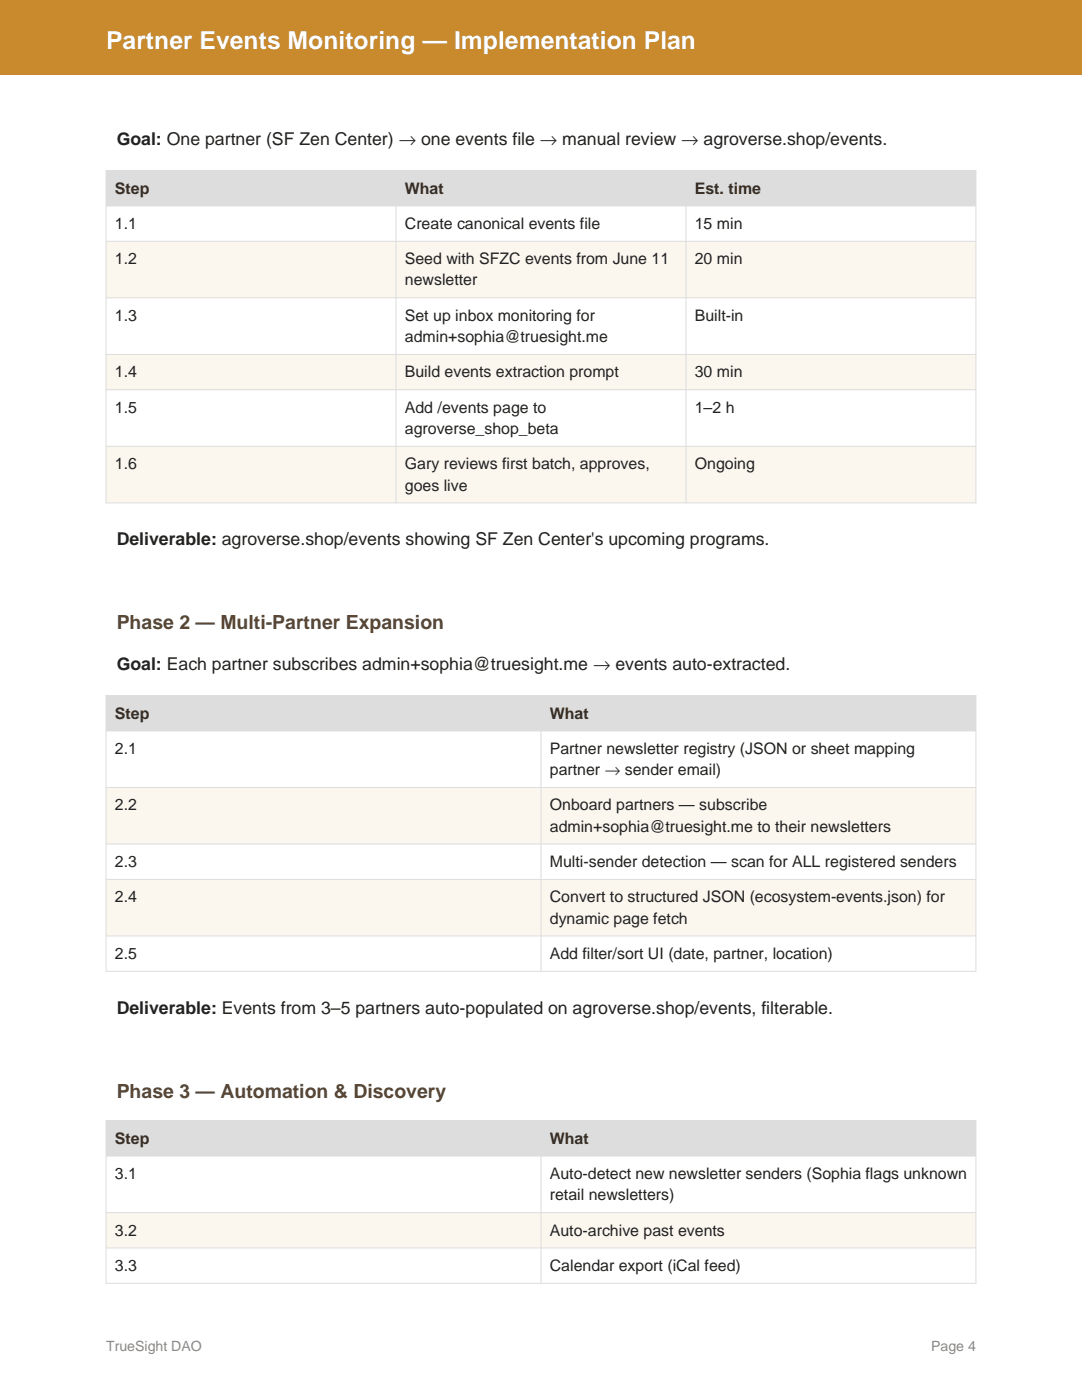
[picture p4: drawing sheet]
<svg xmlns="http://www.w3.org/2000/svg" width="216mm" height="279mm" viewBox="0 0 216 279" stroke-linecap="round" stroke-linejoin="round" font-family="sans-serif">
<defs><g id="words">
<text font-size="4.9" fill="#fff" x="21.2" y="9.9">Partner Events Monitoring — Implementation Plan</text>
<g font-size="3.9" fill="#5a4632">
<text x="23.3" y="125.6">Phase 2 — Multi-Partner Expansion</text>
<text x="23.3" y="219.1">Phase 3 — Automation &amp; Discovery</text>
</g>
<g font-size="3.5" fill="#222">
<text x="23.3" y="28.9">Goal: One partner (SF Zen Center) → one events file → manual review → agroverse.shop/events.</text>
<text x="23.3" y="108.8">Deliverable: agroverse.shop/events showing SF Zen Center's upcoming programs.</text>
<text x="23.3" y="133.7">Goal: Each partner subscribes admin+sophia@truesight.me → events auto-extracted.</text>
<text x="23.3" y="202.3">Deliverable: Events from 3–5 partners auto-populated on agroverse.shop/events, filterable.</text>
</g>
<g font-size="3.2" fill="#3d2b1f">
<text x="22.9" y="38.6">Step</text>
<text x="80.8" y="38.6">What</text>
<text x="138.6" y="38.6">Est. time</text>
<text x="22.9" y="143.4">Step</text>
<text x="109.7" y="143.4">What</text>
<text x="22.9" y="228.2">Step</text>
<text x="109.7" y="228.2">What</text>
</g>
<g font-size="3.2" fill="#222">
<text x="22.9" y="45.7">1.1</text>
<text x="80.8" y="45.7">Create canonical events file</text>
<text x="138.6" y="45.7">15 min</text>
<text x="22.9" y="52.7">1.2</text>
<text x="80.8" y="52.7">Seed with SFZC events from June 11</text>
<text x="138.6" y="52.7">20 min</text>
<text x="80.8" y="57">newsletter</text>
<text x="22.9" y="64">1.3</text>
<text x="80.8" y="64">Set up inbox monitoring for</text>
<text x="138.6" y="64">Built-in</text>
<text x="80.8" y="68.3">admin+sophia@truesight.me</text>
<text x="22.9" y="75.3">1.4</text>
<text x="80.8" y="75.3">Build events extraction prompt</text>
<text x="138.6" y="75.3">30 min</text>
<text x="22.9" y="82.4">1.5</text>
<text x="80.8" y="82.4">Add /events page to</text>
<text x="138.6" y="82.4">1–2 h</text>
<text x="80.8" y="86.6">agroverse_shop_beta</text>
<text x="22.9" y="93.7">1.6</text>
<text x="80.8" y="93.7">Gary reviews first batch, approves,</text>
<text x="138.6" y="93.7">Ongoing</text>
<text x="80.8" y="97.9">goes live</text>
<text x="22.9" y="150.5">2.1</text>
<text x="109.7" y="150.5">Partner newsletter registry (JSON or sheet mapping</text>
<text x="109.7" y="154.7">partner → sender email)</text>
<text x="22.9" y="161.7">2.2</text>
<text x="109.7" y="161.7">Onboard partners — subscribe</text>
<text x="109.7" y="166">admin+sophia@truesight.me to their newsletters</text>
<text x="22.9" y="173">2.3</text>
<text x="109.7" y="173">Multi-sender detection — scan for ALL registered senders</text>
<text x="22.9" y="180.1">2.4</text>
<text x="109.7" y="180.1">Convert to structured JSON (ecosystem-events.json) for</text>
<text x="109.7" y="184.3">dynamic page fetch</text>
<text x="22.9" y="191.4">2.5</text>
<text x="109.7" y="191.4">Add filter/sort UI (date, partner, location)</text>
<text x="22.9" y="235.3">3.1</text>
<text x="109.7" y="235.3">Auto-detect new newsletter senders (Sophia flags unknown</text>
<text x="109.7" y="239.5">retail newsletters)</text>
<text x="22.9" y="246.6">3.2</text>
<text x="109.7" y="246.6">Auto-archive past events</text>
<text x="22.9" y="253.6">3.3</text>
<text x="109.7" y="253.6">Calendar export (iCal feed)</text>
</g>
<g font-size="2.8" fill="#888">
<text x="21.2" y="269.5">TrueSight DAO</text>
<text x="185.8" y="269.5">Page 4</text>
</g>
</g></defs>
<path d="M0 0h215.9v14.8h-215.9z" fill-rule="evenodd" fill="#c98a2d"/>
<path d="M21.2 34h173.5v7.1h-173.5z" fill-rule="evenodd" fill="#ddd"/>
<path d="M21.2 41.1h173.5v7.1h-173.5z" fill-rule="evenodd" fill="#fff"/>
<path d="M21.2 48.2h173.5v11.2h-173.5z" fill-rule="evenodd" fill="#fbf7ef"/>
<path d="M21.2 59.4h173.5v11.3h-173.5z" fill-rule="evenodd" fill="#fff"/>
<path d="M21.2 70.7h173.5v7.1h-173.5z" fill-rule="evenodd" fill="#fbf7ef"/>
<path d="M21.2 77.8h173.5v11.3h-173.5z" fill-rule="evenodd" fill="#fff"/>
<path d="M21.2 89.1h173.5v11.3h-173.5z" fill-rule="evenodd" fill="#fbf7ef"/>
<path d="M21.2 34h173.5v66.4h-173.5zM79 34v66.4M136.9 34v66.4M21.2 41.1h173.5M21.2 48.2h173.5M21.2 59.4h173.5M21.2 70.7h173.5M21.2 77.8h173.5M21.2 89.1h173.5" fill="none" stroke="#ddd" stroke-width=".2"/>
<path d="M21.2 138.8h173.5v7.1h-173.5z" fill-rule="evenodd" fill="#ddd"/>
<path d="M21.2 145.9h173.5v11.3h-173.5z" fill-rule="evenodd" fill="#fff"/>
<path d="M21.2 157.2h173.5v11.3h-173.5z" fill-rule="evenodd" fill="#fbf7ef"/>
<path d="M21.2 168.5h173.5v7h-173.5z" fill-rule="evenodd" fill="#fff"/>
<path d="M21.2 175.5h173.5v11.3h-173.5z" fill-rule="evenodd" fill="#fbf7ef"/>
<path d="M21.2 186.8h173.5v7.1h-173.5z" fill-rule="evenodd" fill="#fff"/>
<path d="M21.2 138.8h173.5v55.1h-173.5zM107.9 138.8v55.1M21.2 145.9h173.5M21.2 157.2h173.5M21.2 168.5h173.5M21.2 175.5h173.5M21.2 186.8h173.5" fill="none" stroke="#ddd" stroke-width=".2"/>
<path d="M21.2 223.7h173.5v7h-173.5z" fill-rule="evenodd" fill="#ddd"/>
<path d="M21.2 230.7h173.5v11.3h-173.5z" fill-rule="evenodd" fill="#fff"/>
<path d="M21.2 242h173.5v7.1h-173.5z" fill-rule="evenodd" fill="#fbf7ef"/>
<path d="M21.2 249.1h173.5v7h-173.5z" fill-rule="evenodd" fill="#fff"/>
<path d="M21.2 223.7h173.5v32.4h-173.5zM21.2 230.7h173.5M107.9 223.7v32.4M21.2 242h173.5M21.2 249.1h173.5" fill="none" stroke="#ddd" stroke-width=".2"/>
<use href="#words"/>
</svg>
